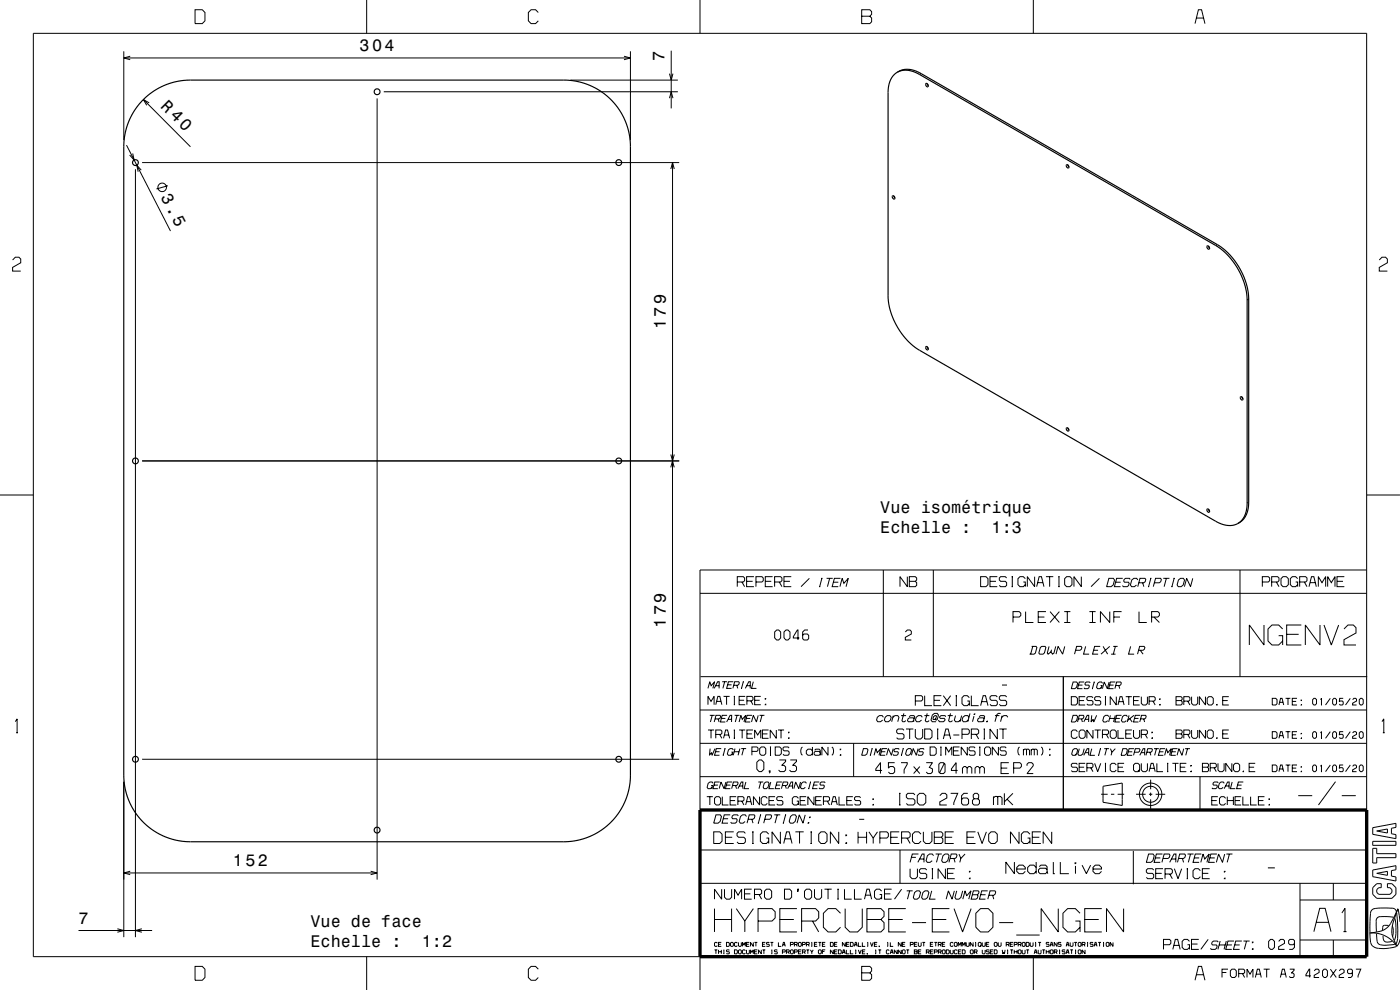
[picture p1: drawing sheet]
<svg xmlns="http://www.w3.org/2000/svg" width="420mm" height="297mm" viewBox="0 0 420 297" stroke-linecap="round" stroke-linejoin="round" font-family="sans-serif">
<defs><g id="words">
<g font-size="5.1">
<text x="48" y="32" transform="rotate(45 48 32)">R 40</text>
<text x="48.1" y="59" transform="rotate(63 48.1 59)">3.5</text>
</g>
<g font-size="5">
<text x="107.9" y="15.4">304</text>
<text x="199.4" y="18.2" transform="rotate(-90 199.4 18.2)">7</text>
<text x="199.8" y="98.8" transform="rotate(-90 199.8 98.8)">179</text>
<text x="264.1" y="153.9">Vue isométrique</text>
<text x="264.1" y="160">Echelle :</text>
<text x="297.5" y="160">1:3</text>
<text x="199.8" y="188.3" transform="rotate(-90 199.8 188.3)">179</text>
<text x="69.9" y="259.9">152</text>
<text x="23.6" y="277.2">7</text>
<text x="93.1" y="278.1">Vue de face</text>
<text x="93.1" y="284.2">Echelle :</text>
<text x="126.5" y="284.2">1:2</text>
</g>
</g></defs>
<g fill="none" stroke="#000" stroke-width=".3">
<path d="M10 10h400v277h-400zM37.1 15.4v26.6M37.1 17.4h152M39.1 16.9l-2 .5 2 .5M58.5 2.9h2.2l.8 .9v2.5l-.8 .8h-2.2zM110 0v10M161.5 3.8l-.8-.9h-1.4l-.8 .9v2.5l.8 .8h1.4l.8-.8M187.2 16.9l1.9 .5-1.9 .5M189.1 15.4v26.6M201.4 15.2v17.3M210 0v10M258.5 4.9h2.4l.6-.6v-.8l-.6-.6h-2.4v4.2h2.4l.6-.6v-1.1l-.6-.5"/>
<path d="M310 0v10M358.5 7.1l1-4.2h1l1 4.2M358.9 5.4h2.2M43 29.9l14.1 14.1M44.7 30.9l-1.7-1 1 1.7M113.1 29.5v234.4M115.1 27.5h88.3M171.1 24h32.3M200.8 29.5l.6-2 .5 2M200.8 22.1l.6 1.9 .5-1.9M276.3 22.1l-.4 .2M38 43.5l13.1 25.8"/>
<path d="M39.8 46l.4 2-1.3-1.5M40.6 50.8v230.4M42.4 51l-1.4-1.4 .5 1.9M42.6 48.8h161.2M50.4 55.7l-3.5 1M201.2 50.7l.6-1.9 .5 1.9M201.8 48.8v179M3.8 78l.8-.8h1.1l.5 .5v1.1l-2.4 1.4v1.1h2.4M365.2 73.4l-.5 .2M413.8 78l.8-.8h1.1l.5 .5v1.1l-2.4 1.4v1.1h2.4M374.6 89.7l-.5 .3M42.6 138.3h161.2"/>
<path d="M201.2 136.3l.6 2 .5-2M0 148.5h10M201.2 140.2l.6-1.9 .5 1.9M374.6 150.7l-.5 .2M410 148.5h10M210 178h200M221.2 174.6h1.8l.4-.4v-.8l-.4-.4h-1.8v3M222.6 174.6l.8 1.4M224 174.4h1.8M226.2 173h-2.2v3h2.2M226.8 174.6h1.8l.4-.4v-.8l-.4-.4h-1.8v3M229.6 174.4h1.8"/>
<path d="M231.8 173h-2.2v3h2.2M232.4 174.6h1.8l.4-.4v-.8l-.4-.4h-1.8v3M233.8 174.6l.8 1.4M235.2 174.4h1.8M237.4 173h-2.2v3h2.2M242.8 173.5l-2.5 2.5M245.7 176h.4M246.4 173.5h.3M246.6 173.5l-.7 2.5M248 173.5h1.8M248.9 173.5l-.7 2.5M250 174.7h1.5"/>
<path d="M252 176l.7-2.5 .5 1.5 1.3-1.5-.7 2.5M252.2 173.5h-1.9l-.6 2.5h1.8M265 171v32M272.2 173v3l-2.2-3v3M272.8 174.4h1.8l.4-.4v-.6l-.4-.4h-1.8v3h1.8l.4-.4v-.8l-.4-.4M280 171v32M294.2 173h1.6l.6 .6v1.8l-.6 .6h-1.6zM297 174.4h1.8M299.2 173h-2.2v3h2.2M302 173.4l-.4-.4h-1.4l-.4 .4v.6l.4 .4h1.4l.4 .4v.8l-.4 .4h-1.4l-.4-.4M303.5 176h.4M303.5 173h.4"/>
<path d="M303.7 173v3M307 174.6h.6v1.4M307.6 173.6l-.6-.6h-1l-.6 .6v1.8l.6 .6h1l.6-.6M310.4 173v3l-2.2-3v3M311 176l.7-3h.7l.8 3M311.3 174.8h1.6M313.8 173h2.2M314.9 173v3M317.5 176h.4M317.5 173h.4M317.7 173v3M320 173h1l.6 .6v1.8l-.6 .6h-1l-.6-.6v-1.8z"/>
<path d="M324.4 173v3l-2.2-3v3M329.8 173.5l-2.5 2.5M332.7 173.5h1.3l.4 .5-.4 1.5-.7 .5h-1.3zM334.7 174.7h1.5M336.8 173.5h-1.8l-.7 2.5h1.9M339.1 173.8l-.3-.3h-1.1l-.5 .3-.1 .5 .3 .4h1.1l.3 .3-.2 .7-.4 .3h-1.2l-.3-.3M341.4 174l-.4-.5h-.8l-.7 .5-.4 1.5 .4 .5h.8l.7-.5M341.6 174.8h1.5l.5-.3 .1-.7-.2-.3h-1.5l-.7 2.5M342.8 174.8l.4 1.2M344.4 176h.3M345.1 173.5h.3M345.2 173.5l-.6 2.5"/>
<path d="M346.3 174.8h1.5l.4-.3 .2-.7-.2-.3h-1.5l-.7 2.5M349 173.5h1.8M349.9 173.5l-.7 2.5M351.4 176h.3M352.1 173.5h.3M352.2 173.5l-.6 2.5M353.5 174l.7-.5h.8l.4 .5-.4 1.5-.7 .5h-.8l-.4-.5zM357.8 173.5l-.6 2.5-1.2-2.5-.7 2.5M372 171v32M378.7 174.6h1.8l.4-.4v-.8l-.4-.4h-1.8v3M381.5 174.6h1.8l.4-.4v-.8l-.4-.4h-1.8v3M382.9 174.6l.8 1.4"/>
<path d="M384.3 173.6l.6-.6h1l.6 .6v1.8l-.6 .6h-1l-.6-.6zM388.7 174.6h.6v1.4M389.3 173.6l-.6-.6h-1l-.6 .6v1.8l.6 .6h1l.6-.6M389.9 174.6h1.8l.4-.4v-.8l-.4-.4h-1.8v3M391.3 174.6l.8 1.4M392.7 176l.7-3h.8l.7 3M393 174.8h1.6M395.5 176v-3l1.1 1.8 1.1-1.8v3M398.3 176v-3l1.1 1.8 1.1-1.8v3M401.1 174.4h1.8M403.3 173h-2.2v3h2.2M410 171h-200v126"/>
<path d="M233 189h.6l.6 .6v1.8l-.6 .6h-.6l-.6-.6v-1.8zM235.8 189h.6l.6 .6v1.8l-.6 .6h-.6l-.6-.6v-1.8zM239.8 191.4h-1.8v-.4l1.2-2h.2v3M242.4 189h-1l-.6 .6v2l.4 .4h1l.4-.4v-1l-.4-.4h-1l-.4 .4M271.6 189.6l.6-.6h.8l.4 .4v.8l-1.8 1v.8h1.8M303.9 185.1h1.9l.4-.4v-.8l-.4-.4h-1.9v3.2M307.7 183.5v3.2h2.3M309.5 193.9h1.3l.3 .4-.5 1.6-.4 .4h-1.3M309.8 193.9l-.6 2.4M311.5 185.1h1.8M312.1 194.3l.4-.4h1l.3 .4-.5 1.6-.4 .4h-1l-.2-.4zM313.8 183.5h-2.3v3.2h2.3"/>
<path d="M314.7 193.9l-.5 2 .2 .4 .9-.7 .5 .7 .4-.4 .5-2M315 183.5l2.8 3.2M315.5 194.9l-.2 .7M317.8 183.5l-2.8 3.2M319.3 186.7h1.8M319.3 183.5h1.8M319.4 193.9l-.6 2.4-1.4-2.4-.6 2.4M320.2 183.5v3.2M322.7 195.1h1.3l.4-.3 .2-.5-.3-.4h-1.3l-.6 2.4M325.7 193.9l-.6 2.4h1.6M326.8 186.7h1.9M326.8 183.5h1.9"/>
<path d="M327.8 183.5v3.2M328.1 195.1h1.3M330.1 193.9h-1.7l-.6 2.4h1.6M330.9 193.9l1.4 2.4M332.9 193.9l-2.6 2.4M332.9 183.5v3.2l-2.8-3.2v3.2M333.3 196.3h1.4M334 193.9h1.3M334.1 185.1h1.9M334.6 193.9l-.6 2.4M336.5 183.5h-2.4v3.2M339.2 193.9l-.6 2.4h1.6"/>
<path d="M341.6 195.1h1.3l.4-.3 .2-.5-.3-.4h-1.3l-.6 2.4M341.7 183.5v3.2h2.3M342.1 195.1l.8 1.2M345.5 185.1h1.8l.5-.4v-.8l-.5-.4h-1.8v3.2M346.2 185.1l1.6 1.6M379.2 187.5v6l-4.4-6v6M383.6 190.7h1.2v2.8M384.8 188.7l-1.2-1.2h-2l-1.2 1.2v3.6l1.2 1.2h2l1.2-1.2M386 190.3h3.6M390.4 187.5h-4.4v6h4.4M396 187.5v6l-4.4-6v6M397.2 187.5l2.2 6 2.2-6"/>
<path d="M403.2 188.7l1.2-1.2h1.6l.8 .8v1.6l-3.6 2v1.6h3.6M4.6 216.5l.5-.8v4.1M4.9 219.8h.5M210 213h200M210.2 203h200M212.4 206.5l.5-2 .4 1.2 1.1-1.2-.5 2M212.4 211.4v-2.5l.9 1.5 .9-1.5v2.5M212.4 219h1.8M212.9 214.6h1.5M213.3 219v2.5M213.7 214.6l-.6 2M214.3 206.5l1-2h.5l-.1 2"/>
<path d="M214.5 215.7h1.2l.4-.3 .1-.5-.2-.3h-1.2l-.5 2M214.7 205.7h1M214.7 211.4l.7-2.5h.5l.7 2.5M215 210.4h1.3M215.4 215.7l.3 .9M216.4 215.5h1.2M216.7 204.5h1.4M217.1 208.9h1.8M217.4 204.5l-.5 2M218 208.9v2.5M218 216.6l1-2h.5v2M218.1 214.6h-1.4l-.6 2h1.5"/>
<path d="M218.3 205.5h1.2M218.4 215.8h1.1M220 204.5h-1.5l-.5 2h1.5M220.1 205.6h1.2l.4-.3 .1-.5-.2-.3h-1.2l-.5 2M220.1 219h.4M220.1 208.9h.4M220.1 211.4h.4M220.3 208.9v2.5M220.3 219v2.5M220.4 214.6h1.5M221 205.6l.3 .9M221.1 214.6l-.5 2"/>
<path d="M221.7 216.6l.6-2 .4 1.2 1-1.2-.5 2M221.7 219h1.9M221.7 210.1h1.5M222.3 206.5h.3M222.6 219v2.5M222.9 204.5h.2M223 204.5l-.5 2M223.6 208.9h-1.9v2.5h1.9M223.6 206.5l1-2h.5v2M223.9 215.5h1.2M224 205.7h1.1M224.1 210.2h1.5l.3-.3v-.6l-.3-.4h-1.5v2.5"/>
<path d="M225.2 210.2l.7 1.2M225.6 214.6h-1.5l-.5 2h1.5M225.9 219h-1.8v2.5h1.8M226 204.5l-.5 2h1.4M226.4 210.1h1.5M227.5 214.6l-.6 2-.9-2-.5 2M227.9 214.6h1.4M228.2 208.9h-1.8v2.5h1.8M228.6 214.6l-.5 2M229.6 211.3l.1 .1zM229.6 209.6l.1 .2zM230.6 219h-1.9v2.5h1.9"/>
<path d="M232.9 219v2.5l-1.8-2.5v2.5M233.4 219h1.8M234.3 219v2.5M236.6 219.7l.1 .1zM265 215.2l-.3-.5h-.9l-.6 .5-.2 .8 .3 .5h.9l.6-.5M265.5 215.2l.7-.5h.8l.4 .5-.3 .8-.6 .5h-.8l-.4-.5zM267.9 215.2l.6-.5h.8l.4 .5-.4 1.3M268 214.7l-.5 1.8M270.3 214.7h1.5M271.2 214l-.6 2.2 .2 .3h.5l.5-.3M271.2 219.1l-.4-.4h-1.4l-.4 .4v.6l.4 .4h1.4l.4 .4v.8l-.4 .4h-1.4l-.4-.4M271.8 218.7h2.2"/>
<path d="M272.7 215l.5-.3h1l.2 .3-.3 1.2M272.9 218.7v3M274.2 215.7l-.2-.4h-1.2l-.4 .4-.1 .5 .2 .3h1.2l.4-.3 .1 .3M274.6 210.3h1.8l.4-.4v-.8l-.4-.4h-1.8v3M274.6 218.7v2.4l.6 .6h1l.6-.6v-2.4M276.7 215.2l-.4-.5h-.8l-.6 .5-.3 .8 .4 .5h.8l.7-.5M277.3 214.7h1.5M277.4 208.7v3h2.2M277.4 218.7h1.6l.6 .6v1.8l-.6 .6h-1.6zM278.2 214l-.6 2.2 .2 .3h.5l.5-.3M280.2 210.1h1.8M280.8 215.5l-.5 .4-.4-.2 .2-.7 .7-.3-.1 1.2 .3 .1 .5-1.5-.3-.5h-.9l-.6 .5-.4 1.5 .4 .5h1.1"/>
<path d="M281.1 218.7h.4M281.3 218.7v3M282.4 208.7h-2.2v3h2.2M283 208.7l2.2 3M283.7 215l-.2-.3h-1.2l-.4 .3 .2 .5h1.2l.2 .4-.5 .6h-1.2l-.2-.5M284.3 214.7h1.5M285.2 214l-.6 2.2 .2 .3h.5l.5-.3M285.2 208.7l-2.2 3M286.7 214.7l-.4 1.3 .4 .5h.8l.6-.5M286.7 211.7h.4M286.7 208.7h.4M286.9 208.7v3"/>
<path d="M288.5 214.7l-.5 1.8M290.2 210.3h.6v1.4M290.7 215.2l-.4-.5h-.8l-.6 .5-.3 .8 .4 .5h.8l.7-.5M290.8 209.3l-.6-.6h-1l-.6 .6v1.8l.6 .6h1l.6-.6M291 214l-.7 2.5M291.4 208.7v3h2.2M292.2 214.8l-.4 1.7M292.3 214.2l.1 .2zM293.7 215l.5-.3h1l.2 .3-.3 1.2M294.2 211.7l.8-3h.6l.8 3M294.5 210.5h1.6M295.1 218.7h.4"/>
<path d="M295.2 215.7l-.2-.4h-1.2l-.4 .4-.1 .5 .2 .3h1.2l.4-.3 .1 .3M295.3 218.7v3M296 216.4l.2 .1zM298.5 214.7h1.3M299.2 209.1l-.4-.4h-1.4l-.4 .4v.6l.4 .4h1.4l.4 .4v.8l-.4 .4h-1.4l-.4-.4M299.2 218.7v3l-2.2-3v3M299.8 218.7h2.2M300.1 214.2l-.6-.2-.4 .4-.6 2.1M300.5 215.2l.7-.5h.8l.4 .5M300.6 205.5h1.5M300.7 214.7l-.5 1.8M300.9 218.7v3"/>
<path d="M302 209.1l-.4-.4h-1.4l-.4 .4v.6l.4 .4h1.4l.4 .4v.8l-.4 .4h-1.4l-.4-.4M319 203v40M321.4 209h1.3l.5 .5v1.5l-.5 .5h-1.3zM321.9 214.6h1.1l.3 .4-.3 1.2-.5 .4h-1.1zM321.9 204.6h1.1l.3 .4-.3 1.2-.5 .4h-1.1zM323.2 219.5l-.5-.5h-.8l-.5 .5v1.5l.5 .5h.8l.5-.5M323.5 215.7h1.2l.3-.3 .2-.5-.2-.3h-1.2l-.5 2M323.5 205.5h1.2M323.7 219.5l.5-.5h.9l.5 .5v1.5l-.5 .5h-.9l-.5-.5zM323.7 210.2h1.5M324.4 215.7l.3 .9M325.1 216.6l1.1-2h.4v2"/>
<path d="M325.3 204.6h-1.5l-.5 2h1.4M325.5 215.8h1.1M325.6 209h-1.9v2.5h1.9M327.1 204.9l-.2-.3h-1l-.3 .3-.1 .4 .2 .2h.9l.2 .3-.5 .8h-.9l-.2-.3M327.5 214.6l-.2 2 .6-.8 .2 .8 .9-2M327.6 206.6h.3M327.9 219v2.5l-1.8-2.5v2.5M327.9 209.3l-.3-.3h-1.2l-.3 .3v.5l.3 .4h1.2l.3 .3v.7l-.3 .3h-1.2l-.3-.3M328.1 204.6h.3M328.3 204.6l-.6 2M328.4 219h1.8M329.3 219v2.5"/>
<path d="M330.2 205.7h.4l-.3 .9M330.2 209.3l-.3-.3h-1.2l-.3 .3v.5l.3 .4h1.2l.3 .3v.7l-.3 .3h-1.2l-.3-.3M330.8 205l-.3-.4h-.7l-.5 .4-.3 1.2 .3 .4h.6l.5-.4M331.5 211.5h.3M331.5 209h.3M331.6 209v2.5M332.6 215l-.3-.4h-.6l-.5 .4-.4 1.2 .3 .4h.7l.5-.4M332.7 204.6l-.5 2-.9-2-.6 2M332.9 215.5h1.4M332.9 205.5h1.2M333.1 219.5l.5-.5h.8l.5 .5v1.5l-.5 .5h-.8l-.5-.5zM333.1 214.6l-.5 2"/>
<path d="M334.6 204.6h-1.5l-.5 2h1.5M334.6 214.6l-.5 2M334.7 205.7h1.2l.4-.3 .1-.5-.2-.3h-1.2l-.5 2M334.7 215.5h1.2M334.9 209v2.5l-1.8-2.5v2.5M335.4 219v2.5h1.8M335.4 211.5l.6-2.5h.6l.6 2.5M335.6 205.7l.3 .9M335.6 210.5h1.4M336.5 214.6h-1.5l-.5 2h1.4M337.7 209h1.9M338.2 215l-.3-.4h-.6l-.5 .4-.4 1.2 .3 .4h.7l.5-.4"/>
<path d="M338.6 209v2.5M338.7 214.6l-.5 2M338.9 215.6l.8 1M339.6 219h-1.9v2.5h1.9M340.1 219v2l.5 .5h.8l.5-.5v-2M340.1 210.2h1.5M340.2 214.6l-1.9 1.5M340.3 215.5h1.2M341.9 209h-1.8v2.5h1.8M342.1 214.6h-1.5l-.5 2h1.4M342.2 215.7h1.2l.5-.8-.2-.3h-1.2l-.6 2M342.4 209v2l.5 .5h.8l.5-.5v-2"/>
<path d="M343.1 215.7l.3 .9M344.7 210.3h1.5l.4-.3v-.7l-.4-.3h-1.5v2.5M345.6 219.7l.1 .1zM345.9 210.3l.7 1.2M347.9 211.3l.2 .2zM347.9 209.7l.2 .1zM352.8 210.2h1.5l.3-.4v-.5l-.3-.3h-1.5v2.5h1.5l.3-.3v-.7l-.3-.3M355.1 210.3h1.5l.4-.3v-.7l-.4-.3h-1.5v2.5M356.3 210.3l.7 1.2M357.5 209v2l.5 .5h.8l.5-.5v-2M357.5 219v2l.5 .5h.8l.5-.5v-2M361.6 209v2.5l-1.8-2.5v2.5"/>
<path d="M361.6 219v2.5l-1.8-2.5v2.5M362.6 209h.9l.5 .5v1.5l-.5 .5h-.9l-.5-.5v-1.5zM362.6 219h.9l.5 .5v1.5l-.5 .5h-.9l-.5-.5v-1.5zM365 211.3l.1 .2zM366.8 210.2h1.5M368.6 209h-1.8v2.5h1.8M368.6 219h-1.8v2.5h1.8M381.7 219.5h1l.4 .4v1.2l-.4 .4h-1zM381.7 209.5h1l.4 .4v1.2l-.4 .4h-1zM383.7 211.5l.5-2h.4l.5 2M383.9 210.7h1M385.7 219.5h1.4"/>
<path d="M385.7 209.5h1.4M386.4 209.5v2M386.4 219.5v2M387.7 210.4h1.2M389.1 219.5h-1.4v2h1.4M389.1 209.5h-1.4v2h1.4M390.3 211.4l.2 .1zM390.3 210l.2 .2zM394.2 219.5h.4l.4 .4v1.2l-.4 .4h-.4l-.4-.4v-1.2zM394.2 209.5h.4l.4 .4v1.2l-.4 .4h-.4l-.4-.4v-1.2zM396.2 219.9l.2-.4v2M396.2 209.9l.2-.4v2"/>
<path d="M396.3 211.5h.3M399.1 219.5l-1.4 2M399.1 209.5l-1.4 2M400.2 219.5h.4l.4 .4v1.2l-.4 .4h-.4l-.4-.4v-1.2zM400.2 209.5h.4l.4 .4v1.2l-.4 .4h-.4l-.4-.4v-1.2zM403 219.5h-1.1l-.1 1 .9-.2 .3 .3v.6l-.3 .3h-.6l-.3-.3M403 209.5h-1.1l-.1 1 .9-.2 .3 .3v.6l-.3 .3h-.6l-.3-.3M405.1 219.5l-1.4 2M405.1 209.5l-1.4 2M405.8 219.9l.4-.4h.5l.3 .3v.5l-1.2 .7v.5h1.2M405.8 209.9l.4-.4h.5l.3 .3v.5l-1.2 .7v.5h1.2M408.2 219.5h.4l.4 .4v1.2l-.4 .4h-.4l-.4-.4v-1.2z"/>
<path d="M408.2 209.5h.4l.4 .4v1.2l-.4 .4h-.4l-.4-.4v-1.2zM414.6 216.5l.5-.8v4.1M414.9 219.8h.5M37.1 234.5v46.7M42.6 227.8h161.2M201.2 225.8l.6 2 .5-2M210 233h200M210 223h200M212 239h1.9M212.9 239v2.5M213 224.6l-.2 2 .6-.8 .2 .8 .9-2M213.3 235.7h.4l-.2 .9"/>
<path d="M213.9 235l-.3-.4h-.6l-.5 .4-.4 1.2 .3 .4h.7l.5-.4M214.2 235.5h1.2M214.7 225.5h1.2M214.7 220.3h1.5l.4-.3v-.7l-.4-.3h-1.5v2.5M214.9 239h.8l.5 .5v1.5l-.5 .5h-.8l-.5-.5v-1.5zM215.9 220.3l.7 1.2M215.9 234.6h-1.5l-.5 2h1.5M216.4 224.6h-1.5l-.5 2h1.4M216.7 239v2.5h1.8M216.8 226.6h.3M217.1 221.5l.6-2.5h.6l.6 2.5M217.3 220.5h1.3"/>
<path d="M217.4 224.6h.2M217.5 224.6l-.5 2M217.8 234.6l-.6 2-.9-2-.5 2M217.9 235.5h1.2M219.4 225.7h.4l-.2 .9M219.6 234.6h-1.4l-.6 2h1.5M219.7 235.7h1.2l.4-.3 .1-.5-.2-.3h-1.2l-.5 2M220 225l-.3-.4h-.7l-.5 .4-.3 1.2 .3 .4h.7l.5-.4M220.1 221.5h.4M220.3 225.5h1.4M220.5 224.6l-.5 2M220.7 235.7l.3 .9"/>
<path d="M220.9 239h-1.9v2.5h1.9M221.4 236.6l1-2h.5l-.1 2M221.8 235.8h1M222 224.6l-.6 2M222.4 224.6h1.4M223.1 224.6l-.5 2M223.8 234.6l-.6 2h1.5M224.1 220.2h1.5M225.6 225.4h1.5l.3-.3v-.7l-.3-.3h-1.5v2.5M226.4 221.5v-2.5l.9 1.5 .9-1.5v2.5M227.5 234.6h1.5M227.7 228h.7l.8 .7v2.1l-.8 .7h-.7l-.6-.7v-2.1z"/>
<path d="M227.9 239v2.5l-1.9-2.5v2.5M228.2 234.6l-.5 2M228.4 224.1h.8l.5 .5v1.5l-.5 .5h-.8l-.5-.5v-1.5zM228.7 220.2h1.5M229.3 235l.5-.4h.6l.3 .4-.3 1.2-.5 .4h-.7l-.3-.4zM230.2 239.5l-.5-.5h-.8l-.5 .5v1.5l.5 .5h.8l.5-.5M231 226.6h.3M231 224.1h.3M231 231.5h-.2v-.3h.2l-.2 .8M231.2 224.1v2.5M231.2 234.6l-.5 2h1.5M232.5 239h-1.8v2.5h1.8"/>
<path d="M232.6 224.1h1.3l.5 .5v1.5l-.5 .5h-1.3zM232.8 235.5h1.2M233.8 228h1.9v.5l-1.2 1.1h.7l.5 .5v.9l-.5 .5h-1.1l-.5-.5M234.6 234.6h-1.5l-.5 2h1.4M234.7 235.7h1.2l.3-.3 .2-.5-.2-.3h-1.2l-.6 2M234.9 239.3l-.4-.3h-1.1l-.4 .3v.5l.4 .4h1.1l.4 .3v.7l-.4 .3h-1.1l-.4-.3M235.6 235.7l.3 .9M236.3 236.6l1-2h.5v2M236.6 221.3l.1 .2zM236.7 235.8h1.1M236.7 224.4l-.3-.3h-1.2l-.3 .3v.5l.3 .3h1.2l.3 .4v.7l-.3 .3h-1.2l-.3-.3M237.1 228h1.9v.5l-1.2 1.1h.7l.5 .5v.9l-.5 .5h-1.2l-.4-.5"/>
<path d="M239.5 239.5l-.5-.5h-.8l-.5 .5v1.5l.5 .5h.8l.5-.5M240.2 234.6l-.6 2-.9-2-.5 2M240.7 224.1a1.77 1.77 0 0 0 0 2.5M241.9 239h-1.9v2.5h1.9M241.9 235l-.3-.4h-.6l-.5 .4-.4 1.2 .3 .4h.7l.5-.4M242.5 236.6h.3M243 234.6h.3M243.2 234.6l-.6 2M243.7 225.2l-.5-.4h-.8l-.5 .4v.9l.5 .5h.8l.5-.5M243.7 224.1v2.5M244 235.5h1.2M244.2 239v2.5l-1.8-2.5v2.5"/>
<path d="M244.4 225.1l.3-.3h1l.4 .3v1.2M245.8 234.6h-1.5l-.5 2h1.4M246.1 225.7l-.4-.3h-1.1l-.4 .3v.6l.4 .3h1.1l.4-.3 .1 .3M246.5 239h-1.8v2.5h1.8M247.6 234.9l-.2-.3h-1l-.3 .3-.1 .4 .2 .2h.9l.2 .3-.1 .5-.4 .3h-.9l-.2-.3M248.4 224.1v2.5l-1.8-2.5v2.5M249.6 224.1a1.76 1.76 0 0 1 0 2.5M251.7 239v2.5h1.8M252.1 226.4l.1 .2zM252.1 224.8l.1 .1zM255.9 239h-1.9v2.5h1.9M256.1 223v10"/>
<path d="M258.2 239.3l-.3-.3h-1.2l-.3 .3v.5l.3 .4h1.2l.3 .3v.7l-.3 .3h-1.2l-.3-.3M259 224.6h1.1l.3 .4-.3 1.2-.5 .4h-1.1zM261 226.6h.2M261.5 224.6h.3M261.6 224.6l-.5 2M261.9 239.7l.1 .1zM262.2 226.6l.6-2 .4 1.2 1-1.2-.5 2M264.4 225.5h1.2M264.6 231.1h-1.9v-.4l1.4-1.9v3.3M266.1 224.6h-1.5l-.5 2h1.5M268 224.6l-.6 2-.9-2-.5 2M268.4 228.8h-1.9v1.6l.5-.4h.9l.5 .4v1.2l-.5 .5h-.9l-.5-.5"/>
<path d="M269.7 238h.5M269.8 224.8l-.2-.2h-1l-.4 .6 .2 .3h.9l.2 .3-.1 .5-.4 .3h-.9l-.2-.3M269.9 238v3.5M270.3 226.6h.3M270.3 228.8h1.9v.5l-1 1.6v1.2M270.8 224.6h.3M271 224.6l-.6 2M272 225l.5-.4h.7l.3 .4-.4 1.2-.5 .4h-.6l-.3-.4zM274.1 230l1.9 2.1M274.5 238.5l-.5-.5h-1.6l-.5 .5v.7l.5 .4h1.6l.5 .5v.9l-.5 .5h-1.6l-.5-.5M275.2 238.7l.7-.7h1.1l.7 .7v2.1l-.7 .7h-1.1l-.7-.7zM275.4 224.6l-.5 2-.9-2-.6 2"/>
<path d="M276 230l-1.9 2.1M277.2 224.8l-.2-.2h-.9l-.4 .6 .2 .3h.9l.2 .3-.2 .5-.3 .3h-.9l-.2-.3M277.9 228.8h1.8l-.9 1.4 .9 .5v.9l-.4 .5h-1l-.4-.5M279 224.1h1.4l.5 .5v1.5l-.5 .5h-1.4zM281.1 221.7h.4M281.6 229.3l.5-.5h.9l.5 .5v2.3l-.5 .5h-.9l-.5-.5zM281.9 238.7l.7-.7h1l.4 .5v.9l-2.1 1.2v.9h2.1M282.1 226.6h.4M282.1 224.1h.4M282.3 224.1v2.5M283 221.7l.7-3h.7l.8 3M283.3 229l-1.4 2.8"/>
<path d="M283.3 220.5h1.6M283.7 226.6v-2.5l.9 1.5 .9-1.5v2.5M285.2 238h2.1l-1.2 2.8v.7M286 220.5h1.8M286 225.2h1.5M287.3 231.1h-1.9v-.4l1.4-1.9v3.3M287.9 224.1h-1.9v2.5h1.9M288.6 220.3h1.8l.4-.4v-.8l-.4-.4h-1.8v3M288.7 232.1v-1.7l.5-.4h.5l.4 .4v1.7M290.1 230.4l.5-.4h.5l.4 .4v1.7M290.2 224.1v2.5l-1.8-2.5v2.5M290.3 238h-1.1l-.7 .7v2.3l.4 .5h1.2l.5-.5v-1.1l-.5-.5h-1.2l-.4 .5"/>
<path d="M291.4 220.3h1.8l.4-.4v-.8l-.4-.4h-1.8v3M292.2 239.6h1.2l.2-1.1-.5-.5h-.7l-.4 .5 .2 1.1-.5 .5v.9l.5 .5h1.2l.4-.5v-.9l-.4-.5M292.5 232.1v-1.7l.5-.4h.5l.4 .4v1.7M292.5 224.4l-.3-.3h-1.2l-.3 .3v.5l.3 .3h1.2l.3 .4v.7l-.3 .3h-1.2l-.3-.3M292.8 220.3l.8 1.4M293.8 226.6h.3M293.8 224.1h.3M293.9 230.4l.5-.4h.5l.4 .4v1.7M293.9 224.1v2.5M295.1 221.7h.4M295.4 224.6l.5-.5h.8l.5 .5v1.5l-.5 .5h-.8l-.5-.5zM298 238.9v2.6"/>
<path d="M299.3 239.2l-.2-.3h-.6l-.5 .5M299.5 224.1v2.5l-1.8-2.5v2.5M300.3 230.4h1.9M301.3 238v3.5M301.9 224.4l-.4-.3h-1.1l-.4 .3v.5l.4 .3h1.1l.4 .4v.7l-.4 .3h-1.1l-.4-.3M302.1 239.8l1.8 1.7M302.6 228.8h-2.3v3.3h2.3M303.9 238l-2.6 2.6M304.1 230.4h1.9l.4-.4v-.7l-.4-.5h-1.9v3.3M305.9 224.1a1.77 1.77 0 0 0 0 2.5M307 224.8v1.8M308 224.9l-.6-.1-.4 .3"/>
<path d="M308 226.6v-1.7l.1-.1h.4l.4 .3v1.5M308.1 229.7v-.4l.5-.5h.9l.5 .5v.4l-1.9 2.4h1.9M309.4 224.8v1.8M310.3 224.9l-.6-.1-.3 .3M310.3 226.6v-1.7l.2-.1h.4l.3 .3v1.5M312.4 224.1a1.76 1.76 0 0 1 0 2.5M314.9 226.4l.1 .2zM314.9 224.8l.1 .1zM321.8 225l.5-.4h.7l.3 .4-.3 1.2-.5 .4h-.7l-.3-.4zM322.6 226.2l.3 .4M323.2 229.3l-.3-.3h-1.2l-.3 .3v.5l.3 .4h1.2l.3 .3v.7l-.3 .3h-1.2l-.3-.3M323.7 230.2h1.5"/>
<path d="M323.8 224.6l-.4 1.6 .3 .4h.6l.5-.4 .5-1.6M325.1 226.6l1.1-2h.4v2M325.5 225.8h1.1M325.6 229h-1.9v2.5h1.9M326.1 230.3h1.5l.3-.3v-.7l-.3-.3h-1.5v2.5M327.2 230.3l.7 1.2M327.5 224.6l-.5 2h1.5M328.4 229l.9 2.5 .9-2.5M329.5 226.6h.2M330 224.6h.3M330.1 224.6l-.5 2M330.3 238.3h2"/>
<path d="M330.7 220.3h1.5l.4-.3v-.7l-.4-.3h-1.5v2.5M330.9 235.9l5.8-1v6.7l-5.8-.9zM331.3 224.6h1.4M331.5 231.5h.3M331.5 229h.3M331.6 229v2.5M331.9 220.3l.7 1.2M332 224.6l-.5 2M333.1 224.6l.5 1.1M333.3 238.3h1M334.6 224.6l-1 1.1-.3 .9M334.9 229.5l-.5-.5h-.8l-.5 .5v1.5l.5 .5h.8l.5-.5"/>
<path d="M335.3 238.3h2M335.4 230.2h1.5M336.9 224.6h1l.3 .4-.3 1.2-.5 .4h-1.1zM337.2 229h-1.8v2.5h1.8M337.7 220.2h1.5M338.5 225.5h1.2M340.2 224.6h-1.5l-.5 2h1.5M340.3 225.7h1.2l.5-.8-.2-.3h-1.2l-.5 2M340.6 229h.8l.5 .5v1.5l-.5 .5h-.8l-.5-.5v-1.5zM340.8 238.3h2.9M341.4 231l.5 .5M341.9 226.6l1.1-2h.4v2"/>
<path d="M342.3 225.8h1.1M342.4 229v2l.5 .5h.8l.5-.5v-2M342.4 220.3h1.5l.3-.3v-.7l-.3-.3h-1.5v2.5M343.6 220.3l.6 1.2M344 225.7h1.2l.4-.3 .1-.5-.2-.3h-1.2l-.5 2M344.7 238.3h1M344.7 231.5l.7-2.5h.5l.7 2.5M345 225.7l.3 .9M345 230.5h1.3M345.2 233.9v2.9M345.2 237.8v1M345.2 239.8v2.9"/>
<path d="M345.6 221.3l.1 .2zM346.2 224.6h1.5M346.7 238.3h2.9M346.9 224.6l-.5 2M347.1 229v2.5h1.8M347.8 225.5h1.2M349.4 226.6l.5-2 .4 1.2 1.1-1.2-.5 2M349.5 224.6h-1.4l-.6 2h1.5M350.1 231.5h.4M350.1 229h.4M350.3 229v2.5M351.5 225.5h1.2"/>
<path d="M351.7 229h1.9M352.6 229v2.5M352.8 220.2h1.5l.3-.4v-.5l-.3-.3h-1.5v2.5h1.5l.3-.3v-.7l-.3-.3M353.3 224.6h-1.5l-.5 2h1.4M354.1 230.2h1.5M355.1 224.6l-.5 2-.9-2-.6 2M355.1 220.3h1.5l.4-.3v-.7l-.4-.3h-1.5v2.5M355.5 224.6h1.5M355.9 229h-1.8v2.5h1.8M356.3 224.6l-.6 2M356.3 220.3l.7 1.2M357.2 231.3l.2 .2z"/>
<path d="M357.2 229.7l.2 .1zM360 233v10M360.7 230.2h1.5l.4-.4v-.5l-.4-.3h-1.5v2.5h1.5l.4-.3v-.7l-.4-.3M363.1 230.3h1.5l.3-.3v-.7l-.3-.3h-1.5v2.5M364.2 230.3l.7 1.2M365 221.3l.1 .2zM365.4 239h-1.9v2.5h1.9M365.4 229v2l.5 .5h.8l.5-.5v-2M365.4 234.9l-.1-.3h-1l-.3 .3-.1 .4 .2 .2h.9l.2 .3-.1 .5-.4 .3h-.9l-.2-.3M366.8 220.2h1.5M367.3 236.6l1-2h.5l-.1 2M367.3 235l-.3-.4h-.7l-.5 .4-.3 1.2 .3 .4h.7l.5-.4"/>
<path d="M367.7 235.8h1M367.7 239.5l-.5-.5h-.8l-.5 .5v1.5l.5 .5h.8l.5-.5M368.2 239v2.5M369.6 229v2.5l-1.9-2.5v2.5M369.7 234.6l-.6 2h1.5M370 239v2.5M370.6 229h.8l.5 .5v1.5l-.5 .5h-.8l-.5-.5v-1.5zM371.3 235.5h1.2M372.4 239h-1.9v2.5h1.9M372.9 239v2.5h1.8M372.9 231.3l.2 .2zM373 234.6h-1.5l-.5 2h1.5"/>
<path d="M374.7 230.2h1.5M375.2 239v2.5h1.8M376.6 229h-1.9v2.5h1.9M379.4 239h-1.9v2.5h1.9M380.7 239.7l.2 .1zM381.7 229.5h1l.4 .4v1.2l-.4 .4h-1zM383.7 231.5l.5-2h.4l.5 2M383.7 221.5l.5-2h.4l.5 2M383.9 230.7h1M383.9 220.7h1M385.7 229.5h1.4M386.4 229.5v2"/>
<path d="M387.7 230.4h1.2M387.7 220.4h1.2M389.1 229.5h-1.4v2h1.4M389.5 238.7h4.2M390.3 231.4l.2 .1zM390.3 230l.2 .2zM390.3 221.4l.2 .1zM390.3 220l.2 .2zM394.2 229.5h.4l.4 .4v1.2l-.4 .4h-.4l-.4-.4v-1.2zM396.2 229.9l.2-.4v2M396.3 231.5h.3M396.3 221.5h.3"/>
<path d="M399.1 229.5l-1.4 2M400.2 229.5h.4l.4 .4v1.2l-.4 .4h-.4l-.4-.4v-1.2zM400.7 234.5l-5.2 7M402.5 238.7h4.2M403 229.5h-1.1l-.1 1 .9-.2 .3 .3v.6l-.3 .3h-.6l-.3-.3M405.1 229.5l-1.4 2M405.8 229.9l.4-.4h.5l.3 .3v.5l-1.2 .7v.5h1.2M408.2 229.5h.4l.4 .4v1.2l-.4 .4h-.4l-.4-.4v-1.2zM210 255h200M214.1 249.6h1.8l.7 .6v2.1l-.7 .8h-1.8zM214.8 244.5h1.3l.3 .5-.4 1.5-.6 .5h-1.3zM217 245.6h1.4"/>
<path d="M217.6 251.2h2.1M219 240.2h1.5M219.1 244.5h-1.8l-.7 2.5h1.8M220.1 249.6h-2.5v3.5h2.5M221.4 240.3h1.5l.3-.3v-.7l-.3-.3h-1.5v2.5M221.5 244.8l-.3-.3h-1.1l-.4 .3-.1 .5 .2 .3h1.1l.3 .3-.2 .7-.4 .4h-1.2l-.2-.4M222.5 240.3l.7 1.2M223.6 250l-.4-.4h-1.6l-.5 .4v.7l.5 .5h1.6l.4 .5v.9l-.4 .5h-1.6l-.5-.5M223.7 241.5l.6-2.5h.6l.6 2.5M223.9 245l-.3-.5h-.8l-.6 .5-.5 1.5 .4 .5h.8l.6-.5M223.9 240.5h1.4M224.4 245.8h1.5l.4-.4 .2-.6-.3-.3h-1.4l-.7 2.5"/>
<path d="M225.6 245.8l.3 1.2M225.6 253.1h.5M225.6 249.6h.5M225.9 249.6v3.5M227.3 247h.4M228 244.5h.3M228.2 244.5l-.7 2.5M229.4 245.8h1.5l.4-.4 .2-.6-.3-.3h-1.4l-.7 2.5M229.9 251.4h.7v1.7M230.6 250.2l-.7-.6h-1.1l-.7 .6v2.1l.7 .8h1.1l.7-.8M230.7 240.2h1.5M232.3 244.5h1.8"/>
<path d="M233.2 244.5l-.7 2.5M234.1 249.6v3.5l-2.5-3.5v3.5M234.8 247h.4M235.1 253.1l.9-3.5h.8l.8 3.5M235.5 251.7h1.8M235.5 244.5h.3M235.7 244.5l-.7 2.5M237.2 245l.6-.5h.8l.3 .5-.4 1.5-.6 .5h-.8l-.4-.5zM238.6 249.6h2.5M239 240.3h.5v1.2M239.9 249.6v3.5M240 240.2h1.5"/>
<path d="M241.6 244.5l-.7 2.5-1.1-2.5-.7 2.5M242.5 246.8l.1 .2zM242.9 245.1l.1 .2zM243.1 253.1h.5M243.1 249.6h.5M243.4 249.6v3.5M244.7 240.2h1.5M246.3 249.6h1.1l.7 .6v2.1l-.7 .8h-1.1l-.7-.8v-2.1zM247 240.3h1.5l.4-.3v-.7l-.4-.3h-1.5v2.5M248.2 240.3l.7 1.2M249.4 241.5l.6-2.5h.6l.6 2.5M249.6 240.5h1.3"/>
<path d="M251.6 249.6v3.5l-2.5-3.5v3.5M253.7 252.8h.3v.3h-.3zM253.7 250.5h.3v.2h-.3zM254 240.2h1.5M257.4 249.6v3.5M257.4 251.2h2.6M257.8 245.8h1.5M260 249.6v3.5M260.7 249.6l1.3 1.8M261.9 241.3l.1 .2zM263.2 249.6l-1.2 1.8v1.7M263.9 251.4h2.1l.5-.5v-.9l-.5-.4h-2.1v3.5"/>
<path d="M267.2 251.2h2.1M269.7 241.5h.5M269.8 249.6h-2.6v3.5h2.6M270 255v10M270.5 251.4h2.1l.4-.5v-.9l-.4-.4h-2.1v3.5M272.1 251.4l.9 1.7M273.4 257.2h1.4M275.4 258.7l1.3-2.5h.5v2.5M275.5 256.2h-1.8l-.7 2.5M275.9 257.7h1.3M276.3 250.2l-.7-.6h-1.2l-.7 .6v2.1l.7 .8h1.2l.7-.8M277 249.6v2.7l.7 .8h1.2l.7-.8v-2.7"/>
<path d="M280.1 256.7l-.4-.5h-.8l-.7 .5-.4 1.5 .4 .5h.8l.7-.5M280.3 251.2h2.1l.4-.5v-.7l-.4-.4h-2.1v3.5h2.1l.4-.5v-.9l-.4-.5M280.7 256.2h1.8M281.6 256.2l-.7 2.5M282.9 256.7l.6-.5h.9l.3 .5-.4 1.5-.6 .5h-.8l-.4-.5zM283.5 251.2h2.1M285 257.5h1.5l.4-.3 .2-.7-.2-.3h-1.5l-.7 2.5M286.1 249.6h-2.6v3.5h2.6M286.2 257.5l.3 1.2M287.7 256.2l.6 1.3M289.5 256.2l-1.2 1.3-.4 1.2M290.1 251.2h2.1"/>
<path d="M292.6 249.6h-2.5v3.5h2.5M293.3 249.6l1.3 3.5 1.3-3.5M296.6 250.2l.7-.6h1.2l.7 .6v2.1l-.7 .8h-1.2l-.7-.8zM299.3 241.5v-2.3l.3-.3h.5l.5 .5v2.1M304.3 258.6v3.5l-2.5-3.5v3.5M305.7 249.6v3.5l-2.6-3.5v3.5M308.3 251.4h.7v1.7M309 250.2l-.7-.6h-1.2l-.7 .6v2.1l.7 .8h1.2l.7-.8M309.7 251.2h2.1M310.9 258.6v3.5M312.2 249.6h-2.5v3.5h2.5M315.5 249.6v3.5l-2.6-3.5v3.5"/>
<path d="M316 258.6v3.5h.5M318.1 258.6v3.5h2.6M322.5 258.8h.3v.3h-.3zM322.6 259.8v2.3M324.6 259.5l1.3 2.6 1.3-2.6M340 255.3v10M344.6 256.2h1.3l.4 .5-.4 1.5-.7 .5h-1.3zM346.6 257.4h1.5M348.7 256.2h-1.8l-.7 2.5h1.9M348.9 257.5h1.5l.4-.3 .2-.7-.3-.3h-1.5l-.6 2.5M350.9 258.7l1.3-2.5h.6l-.1 2.5M351.4 257.7h1.4"/>
<path d="M353.6 257.5h1.5l.4-.3 .2-.7-.3-.3h-1.5l-.7 2.5M354.7 257.5l.4 1.2M356.2 256.2h1.9M357.2 256.2l-.7 2.5M358.3 257.4h1.5M360.2 258.7l.7-2.5 .5 1.5 1.3-1.5-.6 2.5M360.4 256.2h-1.8l-.7 2.5h1.8M362.9 257.4h1.5M363.5 240.2h1.5M365.1 256.2h-1.9l-.6 2.5h1.8M367.4 256.2l-.7 2.5-1.1-2.5-.7 2.5M367.9 256.2h1.8"/>
<path d="M368.2 240.2h1.8M368.8 256.2l-.6 2.5M370.5 240.2h1.5M377.5 240.2h1.5M380.7 241.3l.2 .2zM411.8 254.5h1.2v1.6h5.8v1.2h-5.8v1.6h-1.2zM411.8 252.4h7v1.2h-7zM411.8 248.3l7-1.3v1.2l-1.4 .3v1.6l1.4 .3v1.2l-7-1.3zM413 249.3l3.2-.6v1.2zM23.6 279.2h22M35.2 278.6l1.9 .6-1.9 .5M37.1 261.9h76"/>
<path d="M39.1 261.4l-2 .5 2 .5M42.6 278.6l-2 .6 2 .5M111.2 261.4l1.9 .5-1.9 .5M210 265h200M214.3 272.6v7M214.3 275.9h5.2M216.5 266.8v3l-2.2-3v3M217.3 266.8v2.4l.6 .6h1l.6-.6v-2.4M219.5 272.6v7M220.3 269.8v-3l1.1 1.8 1.1-1.8v3M220.9 272.6l2.5 3.7M223.3 268.2h1.8"/>
<path d="M225.5 266.8h-2.2v3h2.2M226 272.6l-2.6 3.7v3.3M226.3 268.4h1.8l.4-.4v-.8l-.4-.4h-1.8v3M227.4 276.3h4.2l.9-.9v-1.9l-.9-.9h-4.2v7M227.7 268.4l.8 1.4M229.9 266.8h1l.6 .6v1.8l-.6 .6h-1l-.6-.6v-1.8zM233.9 275.9h4.2M235.3 266.8h1.6l.6 .6v1.8l-.6 .6h-1.6zM239.1 272.6h-5.2v7h5.2M239.3 266.8h.2l-.2 .8zM240.5 276.3h4.2l.9-.9v-1.9l-.9-.9h-4.2v7M241.9 266.8h1l.6 .6v1.8l-.6 .6h-1l-.6-.6v-1.8z"/>
<path d="M243.7 276.3l1.9 3.3M244.3 266.8v2.4l.6 .6h1l.6-.6v-2.4M247.3 266.8h2.2M248.4 266.8v3M251.2 266.8h.4M251.2 269.8h.4M251.4 266.8v3M252.1 274l-1.4-1.4h-2.3l-1.4 1.4v4.2l1.4 1.4h2.3l1.4-1.4M253.3 266.8v3h2.2M253.5 272.6v5.6l1.4 1.4h2.4l1.4-1.4v-5.6M256.3 266.8v3h2.2M259.3 269.8l.8-3h.7l.7 3"/>
<path d="M259.6 268.6h1.6M260.1 275.9h4.2l.9-1v-1.4l-.9-.9h-4.2v7h4.2l.9-1v-1.8l-.9-.9M263.9 268.4h.6v1.4M264.5 267.4l-.6-.6h-1l-.6 .6v1.8l.6 .6h1l.6-.6M265.3 268.2h1.8M266.6 275.9h4.2M267.5 266.8h-2.2v3h2.2M270.5 266.8l-2.2 3M271.7 272.6h-5.1v7h5.1M272 267.3h1.8M272.9 267.3l-.7 2.5M273 260.6v2.4l.6 .6h1l.6-.6v-2.4"/>
<path d="M273.6 276.8h4.2M274.4 267.8l.6-.5h.8l.4 .5-.4 1.5-.7 .5h-.8l-.3-.5zM276.9 267.8l.6-.5h.8l.4 .5-.4 1.5-.7 .5h-.8l-.3-.5zM278 261l-.4-.4h-1.4l-.4 .4v.6l.4 .4h1.4l.4 .4v.8l-.4 .4h-1.4l-.4-.4M279.5 267.3l-.7 2.5h1.8M279.5 263.6h.4M279.5 260.6h.4M279.7 275.9h4.2M279.7 260.6v3M283.6 260.6v3l-2.2-3v3M284.2 262h1.8M284.8 272.6h-5.1v7h5.1"/>
<path d="M286.2 272.6l2.6 7 2.5-7M286.3 267.3l-.7 2.5-1.1-2.5-.7 2.5M286.4 260.6h-2.2v3h2.2M287 267.3l-.5 2 .3 .5h.8l.7-.5 .5-2M288.8 269.8l.7-2.5 .5 1.5 1.3-1.5-.7 2.5M290.8 263.4l.2 .2zM290.8 261.4l.2 .2zM291.7 268.4h1.5l.4-.3 .1-.5-.2-.3h-1.5l-.7 2.5h1.5l.4-.4 .2-.6-.2-.4M292.7 274l1.4-1.4h2.4l1.4 1.4v4.2l-1.4 1.4h-2.4l-1.4-1.4zM294.2 268.4h1.5M296.3 267.3h-1.8l-.7 2.5h1.8M296.7 268.6h1.4l.4-.3 .2-.7-.2-.3h-1.5l-.7 2.5"/>
<path d="M297.8 268.6l.3 1.2M299.7 276.8h4.2M305 260.7h2.6v-.5l-.7-.7h-1.2l-.7 .7v1.2l.7 .7h1.2l.7-.7M310.9 260.2l-.7-.7h-1.2l-.7 .7v1.2l.7 .7h1.2l.7-.7M311.8 260l.5-.5h1.4l.4 .5v1.6M314.1 260.9l-.4-.4h-1.7l-.4 .4v.7l.4 .5h1.7l.4-.5 .3 .5M317.5 272.6v7l-5.2-7v7M322.6 276.3h1.4v3.3M324 274l-1.4-1.4h-2.3l-1.4 1.4v4.2l1.4 1.4h2.3l1.4-1.4M325.4 275.9h4.2M327.9 260.7h2.6v-.5l-.7-.7h-1.2l-.7 .7v1.2l.7 .7h1.2l.7-.7M330.5 272.6h-5.1v7h5.1"/>
<path d="M337.1 272.6v7l-5.2-7v7M346.1 261l-.4-.4h-1.4l-.4 .4v.6l.4 .4h1.4l.4 .4v.8l-.4 .4h-1.4l-.4-.4M346.7 262h1.8M348.9 260.6h-2.2v3h2.2M349.5 262.2h1.8l.4-.4v-.8l-.4-.4h-1.8v3M350.9 262.2l.8 1.4M352.3 260.6l1.1 3 1.1-3M356 263.6h.4M356 260.6h.4M356.2 260.6v3M360.1 261.2l-.6-.6h-1l-.6 .6v1.8l.6 .6h1l.6-.6M360.7 262h1.8"/>
<path d="M362.9 260.6h-2.2v3h2.2M367.3 263.4l.2 .2zM367.3 261.4l.2 .2zM380.4 260.4h2.1M390 270h20M390 265v22M394.2 279.5l1.7-7h1.6l1.8 7M394.9 276.7h3.7M400 265v5M402.6 273.9l.9-1.4v7M403 279.5h1M410.8 279.9l3.2-.5a5 5 0 0 0 3.2-2.3l2.2-4.5-1.1 3a8.2 8.2 0 0 0 .8 8.3 8.8 8.8 0 0 0-8.3-4z"/>
<path d="M411.8 261l7-1.3v1.2l-1.4 .3v1.6l1.4 .3v1.2l-7-1.3zM412.4 265.7l.6-.6h1.4v1.2a1.07 1.07 0 0 0-1.4 .6 1.07 1.07 0 0 0 .6 1.4h3.4a1.07 1.07 0 0 0 .6-1.4 1.07 1.07 0 0 0-1.4-.6v-1.2h1.4l1.2 1.2v2l-1.2 1.2h-4.6l-1.2-1.2v-2zM413 262l3.2-.6v1.2zM416.6 277.6h-1.2a.97 .97 0 0 0-.6 1.4M417.8 277.9a5 5 0 0 1 0 3.1M418 275.2l-3.4-.2a1.45 1.45 0 0 0-1.7 1.9v2.6M418.5 275.5l.2 .9a12.2 12.2 0 0 1-.3 5.7M418.9 273.5a1.21 1.21 0 0 0-1.3-1h-4.3a1.74 1.74 0 0 0-2.1 1.6l-.2 5.6M419 273.9a34.1 34.1 0 0 1 .1 8.5l-.3 .8M419.5 272.7l.5 3.9M58.5 289.9h2.2l.8 .8v2.6l-.8 .8h-2.2zM110 287v10"/>
<path d="M161.5 290.7l-.8-.8h-1.4l-.8 .8v2.6l.8 .8h1.4l.8-.8M214.3 285h.9M214.8 285v1.2M215.2 283l-.2-.3-.7 .3v.7l.3 .2 .6-.2M215.5 283.3h.7M215.5 285v1.2M215.5 285.5h.9M216.4 282.7h-.9v1.2h.9M216.4 285v1.2M217.1 285h.2M217.1 286.2h.2M217.2 285v1.2"/>
<path d="M217.9 282.7h.7l.2 .3v.7l-.2 .2h-.7zM218.8 285.1l-.2-.1-.7 .1 .2 .4 .7 .2-.2 .5-.7-.2M219.4 282.7l.6 .3v.7l-.2 .2-.7-.2v-.7zM220.3 285h.7l.2 .2v.7l-.2 .3h-.7zM221.2 283l-.2-.3-.7 .3v.7l.3 .2 .6-.2M221.5 282.7v1l.3 .2 .6-.2v-1M221.8 285l.6 .2v.7l-.2 .3-.7-.3v-.7zM222.7 283.9v-1.2l.5 .7 .4-.7v1.2M223.6 285.2l-.2-.2-.7 .2v.7l.3 .3 .6-.3M223.9 285v.9l.3 .3 .6-.3v-.9M223.9 283.3h.7M224.8 282.7h-.9v1.2h.9"/>
<path d="M225.1 286.2v-1.2l.5 .7 .4-.7v1.2M226 282.7v1.2l-.9-1.2v1.2M226.3 282.7h.9M226.3 285.5h.7M226.8 282.7v1.2M227.2 285h-.9v1.2h.9M228.4 285v1.2l-.9-1.2v1.2M228.7 283.3h.7M228.7 285h.9M229.2 285v1.2M229.6 282.7h-.9v1.2h.9M230.8 282.9l-.2-.2-.7 .2 .2 .4 .7 .1-.2 .5-.7-.1"/>
<path d="M231.1 282.7h.9M231.5 285h.1M231.5 286.2h.1M231.6 282.7v1.2M231.6 285v1.2M233.2 285.1l-.2-.1-.7 .1 .2 .4 .7 .2-.2 .5-.7-.2M233.5 282.7v1.2h.9M234.7 283.9l.3-1.2h.3l.3 1.2M234.7 285.6h.7l.2-.5-.9-.1v1.2M234.8 283.4h.7M235.9 285.6h.7l.2-.5-.9-.1v1.2M236.5 285.6l.3 .6"/>
<path d="M237.1 283.4h.7l.2-.5-.9-.2v1.2M237.4 285l.6 .2v.7l-.2 .3-.7-.3v-.7zM238.3 283.4h.7l.2-.5-.9-.2v1.2M238.3 285.6h.7l.2-.5-.9-.1v1.2M238.9 283.4l.3 .5M239.5 285.5h.7M239.8 282.7l.6 .3v.7l-.3 .2-.6-.2v-.7zM240.4 285h-.9v1.2h.9M240.7 283.4h.7l.2-.5-.9-.2v1.2M240.7 285.6h.7l.2-.5-.9-.1v1.2M241.3 285.6l.3 .6M241.9 283.4h.7l.2-.5-.9-.2v1.2"/>
<path d="M241.9 285h.9M242.4 285v1.2M242.5 283.4l.3 .5M243.1 285l.5 .6M243.5 282.7h.1M243.5 283.9h.1M243.6 282.7v1.2M244 285l-.4 .6v.6M244.3 283.3h.7M245.2 282.7h-.9v1.2h.9M245.5 282.7h.9M245.8 285l.6 .2v.7l-.3 .3-.6-.3v-.7z"/>
<path d="M245.9 282.7v1.2M246.7 283.3h.7M246.7 285.4h.6M247.6 282.7h-.9v1.2h.9M247.6 285h-.9v1.2M249.1 282.7h.6l.3 .3v.7l-.3 .2h-.6zM250 285v1.2l-.9-1.2v1.2M250.3 283.3h.7M250.3 285.5h.7M251.2 282.7h-.9v1.2h.9M251.2 285h-.9v1.2h.9M251.5 285h.6l.3 .2v.7l-.3 .3h-.6z"/>
<path d="M252.7 286.2l.3-1.2h.3l.3 1.2M252.8 285.7h.7M253.6 282.7v1.2l-.9-1.2v1.2M253.9 285v1.2h.9M253.9 283.3h.7M254.8 282.7h-.9v1.2h.9M255.1 282.7h.6l.3 .3v.7l-.3 .2h-.6zM255.1 285v1.2h.9M256.3 283.9l.3-1.2h.3l.3 1.2M256.4 283.4h.7M256.7 285h.1M256.7 286.2h.1"/>
<path d="M256.7 285v1.2M257.5 282.7v1.2h.9M257.5 285l.4 1.2 .5-1.2M258.5 291.9h2.4l.6-.6v-.8l-.6-.6h-2.4v4.2h2.4l.6-.6v-1.1l-.6-.5M258.7 282.7v1.2h.9M258.7 285.5h.7M259.6 285h-.9v1.2h.9M260.2 286.2l-.1 .1M260.3 282.7h.1M260.3 283.9h.1M260.3 282.7v1.2M261.1 282.7l.4 1.2 .5-1.2"/>
<path d="M262.3 283.3h.7M262.7 285h.1M262.7 286.2h.1M262.7 285v1.2M263.2 282.7h-.9v1.2h.9M263.5 285h.9M263.8 283.9l-.1 .2M263.9 285v1.2M266.3 282.7h.1M266.3 283.9h.1M266.3 282.7v1.2M266.8 285.2l-.3-.2-.6 .2v.7l.2 .3 .7-.3"/>
<path d="M267.1 282.7v1.2h.9M267.1 286.2l.3-1.2h.3l.3 1.2M267.2 285.7h.6M269.2 285v1.2l-.9-1.2v1.2M270.4 282.7v1.2l-.9-1.2v1.2M270.4 285v1.2l-.9-1.2v1.2M270.7 283.3h.7M270.9 285l.7 .2v.7l-.3 .3-.6-.3v-.7zM271.6 282.7h-.9v1.2h.9M271.9 285h.9M272.3 285v1.2M273.1 283.4h.7l.2-.5-.9-.2v1.2"/>
<path d="M274.3 285.5h.7l.2-.4-.9-.1v1.2h.7l.2-.2-.2-.5M274.3 283.3h.7M275.2 282.7h-.9v1.2h.9M275.5 282.7v1l.2 .2 .7-.2v-1M275.5 285.5h.7M276.4 285h-.9v1.2h.9M276.7 282.7h.9M277.1 282.7v1.2M277.9 285.6h.7l.2-.5-.9-.1v1.2M278.4 285.6l.4 .6M279.1 283.3h.7M279.1 285.5h.7"/>
<path d="M280 282.7h-.9v1.2h.9M280 285h-.9v1.2h.9M280.3 285.6h.7l.1-.5-.8-.1v1.2M280.3 282.7h.8M280.7 282.7v1.2M281.5 283.4h.7l.1-.5-.8-.2v1.2M281.5 285.6h.7l.1-.5-.8-.1v1.2M282 283.4l.3 .5M282 285.6l.3 .6M282.7 283.3h.7M282.9 285l.6 .2v.7l-.2 .3-.6-.3v-.7zM283.5 282.7h-.8v1.2h.8"/>
<path d="M283.9 285h.6l.2 .2v.7l-.2 .3h-.6zM285.1 285v.9l.2 .3 .6-.3v-.9M285.9 283l-.2-.3-.6 .3v.7l.2 .2 .6-.2M286.5 282.7l.6 .3v.7l-.2 .2-.6-.2v-.7zM287.1 285.2l-.2-.2-.6 .2v.7l.2 .3 .6-.3M287.5 283.9v-1.2l.4 .7 .4-.7v1.2M287.5 285.5h.7M288.3 285h-.8v1.2h.8M288.7 283.9v-1.2l.4 .7 .4-.7v1.2M288.7 285h.6l.2 .2v.7l-.2 .3h-.6zM289.9 282.7v1l.2 .2 .6-.2v-1M291.3 285l.6 .2v.7l-.2 .3-.6-.3v-.7z"/>
<path d="M291.9 282.7v1.2l-.8-1.2v1.2M292.3 285.6h.7l.1-.5-.8-.1v1.2M292.6 282.7h.2M292.6 283.9h.2M292.7 282.7v1.2M292.8 285.6l.3 .6M293.7 282.7l.6 .3v.7l-.2 .2-.6-.2v-.7zM294.1 283.7l.2 .2M294.7 282.7v1l.2 .2 .6-.2v-1M294.7 285v.9l.2 .3 .6-.3v-.9M295.9 283.3h.7M296.7 282.7h-.8v1.2h.8"/>
<path d="M296.7 285.1l-.1-.1-.7 .1 .1 .4 .7 .2-.1 .5-.7-.2M297.1 285.5h.7M297.9 285h-.8v1.2h.8M298.3 285h.6l.2 .2v.7l-.2 .3h-.6zM298.5 282.7l.6 .3v.7l-.2 .2-.6-.2v-.7zM299.5 282.7v1l.2 .2 .6-.2v-1M300.7 285l.2 1.2 .2-.5 .2 .5 .2-1.2M301.9 283.4h.7l.1-.5-.8-.2v1.2M302.2 285h.2M302.2 286.2h.2M302.3 285v1.2M302.4 283.4l.3 .5"/>
<path d="M303.1 283.3h.7M303.1 285h.8M303.5 285v1.2M303.9 282.7h-.8v1.2h.8M304.3 283.4h.7l.1-.5-.8-.2v1.2M304.3 285.5h.8M304.3 285v1.2M304.9 280.5h7M305.1 285v1.2M305.5 283.4h.7l.1-.5-.8-.2v1.2M305.7 285l.6 .2v.7l-.2 .3-.6-.3v-.7zM306 283.4l.3 .5"/>
<path d="M306.7 285v.9l.2 .3 .6-.3v-.9M306.9 282.7l.6 .3v.7l-.2 .2-.6-.2v-.7zM307.9 282.7h.6l.2 .3v.7l-.2 .2h-.6zM307.9 285h.8M308.3 285v1.2M309.1 282.7v1l.2 .2 .6-.2v-1M310 287v10M310.3 286.2l.3-1.2h.2l.3 1.2M310.4 285.7h.6M310.6 282.7h.2M310.6 283.9h.2M310.7 282.7v1.2"/>
<path d="M311.5 285v.9l.2 .3 .6-.3v-.9M311.5 282.7h.8M311.9 282.7v1.2M312.7 285h.8M313.1 285v1.2M313.9 285.5h.8M313.9 285v1.2M314.7 282.9l-.1-.2-.7 .2 .1 .4 .7 .1v.4l-.1 .1-.7-.1M314.7 285v1.2M315.1 283.9l.3-1.2h.2l.3 1.2M315.2 283.4h.6M315.3 285l.6 .2v.7l-.2 .3-.6-.3v-.7z"/>
<path d="M316.3 285.6h.7l.1-.5-.8-.1v1.2M316.8 285.6l.3 .6M317.1 282.7v1.2l-.8-1.2v1.2M317.8 285h.2M317.8 286.2h.2M317.9 285v1.2M318.3 282.9l-.1-.2-.7 .2 .1 .4 .7 .1v.4l-.1 .1-.7-.1M319.5 285.1l-.1-.1-.7 .1 .1 .4 .7 .2-.1 .5-.7-.2M319.9 283.9l.2-1.2h.3l.3 1.2M319.9 286.2l.2-1.2h.3l.3 1.2M320 283.4h.6M320 285.7h.6"/>
<path d="M321.1 282.7v1l.2 .2 .6-.2v-1M321.1 285h.8M321.5 285v1.2M322.3 282.7h.8M322.6 285h.2M322.6 286.2h.2M322.7 282.7v1.2M322.7 285v1.2M323.7 282.7l.6 .3v.7l-.2 .2-.6-.2v-.7zM323.7 285l.6 .2v.7l-.2 .3-.6-.3v-.7zM324.7 283.4h.7l.1-.5-.8-.2v1.2M325.2 283.4l.3 .5"/>
<path d="M325.5 285v1.2l-.8-1.2v1.2M326.2 282.7h.2M326.2 283.9h.2M326.3 282.7v1.2M327.9 282.9l-.1-.2-.7 .2 .1 .4 .7 .1v.4l-.1 .1-.7-.1M328.3 283.9l.2-1.2h.3l.3 1.2M328.4 283.4h.6M329.5 282.7h.8M329.9 282.7v1.2M331 282.7h.2M331 283.9h.2M331.1 282.7v1.2"/>
<path d="M332.1 282.7l.6 .3v.7l-.2 .2-.7-.2v-.7zM333.9 282.7v1.2l-.9-1.2v1.2M349 283.4h1.9l.4-.4v-.8l-.4-.4h-1.9v3M351.8 284.8l.8-3h.7l.8 3M352.1 283.6h1.7M356.2 283.4h.6v1.4M356.8 282.4l-.6-.6h-.9l-.6 .6v1.8l.6 .6h.9l.6-.6M357.4 283.2h1.9M358.5 294.1l1-4.2h1l1 4.2M358.9 292.4h2.2M359.6 281.8h-2.2v3h2.2M362.5 281.8l-2.3 3"/>
<path d="M365.5 282.6l-.3-.3h-1.1l-.5 .3-.1 .6 .2 .3h1.2l.2 .3-.1 .7-.5 .3h-1.1l-.3-.3M365.7 283.5h1.9M366.1 282.3l-.7 2.5M366.6 291.8h1.3M367.9 282.3l-.7 2.5M368.1 283.5h1.5M368.4 290.7h-1.8v2.6M369.6 290.7h.8l.5 .5v1.5l-.5 .6h-.8l-.5-.6v-1.5zM370.2 282.3h-1.8l-.7 2.5h1.8M370.4 283.5h1.5M371.6 292.1h1.5l.3-.3v-.7l-.3-.4h-1.5v2.6M372.6 282.3h-1.9l-.7 2.5h1.9"/>
<path d="M372.7 292.1l.7 1.2M373.1 282.3h1.8M374 282.3l-.7 2.5M374.1 293.3v-2.6l.9 1.6 .9-1.6v2.6M375.7 284.6l.2 .2zM375.7 282.6l.2 .2zM376.6 293.3l.6-2.6h.6l.6 2.6M376.9 292.3h1.2M379.1 290.7h1.8M380 290.7v2.6M381.2 281.8h.6l.5 .6v1.8l-.5 .6h-.6l-.6-.6v-1.8zM383.6 282.4l.6-.6h.8l.3 .4v.8l-1.7 1v.8h1.7"/>
<path d="M384.1 293.3l.6-2.6h.6l.6 2.6M384.4 292.3h1.2M386.9 290.7h1.3v.4l-.8 .8h.5l.3 .4v.6l-.3 .4h-.8l-.3-.4M388.3 283l-.3 .4h-1l-.4-.4v-.8l.4-.4h1l.3 .4v2l-.5 .6h-1M390 282h20M393.2 292.7h-1.4l.9-2h.2v2.6M394.3 291.2l.5-.5h.6l.3 .4v.7l-1.4 .8v.7h1.4M397.3 290.7h.4l.5 .5v1.5l-.5 .6h-.4l-.5-.6v-1.5zM399.1 290.7l1.8 2.6M400 282v5M400.9 290.7l-1.8 2.6M401.8 291.2l.5-.5h.6l.3 .4v.7l-1.4 .8v.7h1.4"/>
<path d="M405.7 291.8l-.3 .3h-.8l-.3-.3v-.7l.3-.4h.8l.3 .4v1.6l-.5 .6h-.8M406.8 290.7h1.4l-.8 2v.6M411 280a5.2 5.2 0 0 0 .6 3.6l.2 .2a6 6 0 0 0 5.1 .6l2-.4M413 280.1v1.3a1.84 1.84 0 0 0 2.4 2.2l3-.3M414.9 280.8a1.45 1.45 0 0 0 .4 1.5 1.45 1.45 0 0 0 1.5 .3l.8-.2M420 281.8l-.9 2"/>
<circle cx="48.7" cy="56.2" r="1.28"/>
<circle cx="345.2" cy="238.3" r="2.4"/>
<circle cx="345.2" cy="238.3" r="3.4"/>
</g>
<g fill="none" stroke="#000" stroke-width=".35">
<path d="M42.8 30.1l2.8-2.4 3.3-1.9 3.5-1.2 3.7-.5 113.4-.1 2.5 .2 2.5 .6 2.3 .8 2.3 1.1 3.8 2.8 1.7 1.8 1.5 2.1 1.4 2.6 .8 2.4 .6 2.6 .2 2.8v189.4l-.7 4.7-.8 2.3-1.1 2.3-2.8 3.8-1.9 1.7-2 1.4-2.2 1.2-2.8 1.1-2.4 .6-2.8 .2h-113.4l-4.4-.7-2.4-.8-2.2-1.1-3.8-2.9-1.7-1.8-1.5-2-1.3-2.4-.9-2.6-.6-2.4-.3-2.8v-189.1l.5-4 1.1-3.6 1.6-3.1zM269.2 21.7l-1 .8-.9 1.2-.6 1.8-.3 1.7v61.8l.4 3 .8 2.7 1.4 2.9 1.7 2.7 2.4 2.7 2.4 1.9 89.4 51.6 1.7 .8 1.7 .3h1.7l1.4-.6M269.2 21.7l1.5-.6h1.5l1.7 .4 2 .8 88.9 51.4 2.7 2 2.2 2.5 1.7 2.5 1.5 3.1 .9 2.9 .3 2.9v61.9l-.2 1.7-.5 1.6-.9 1.3-1.1 .9M269.2 21.7l1.5-.7 1.5-.2 1.8 .3 2.1 .9 89.2 51.5 2.6 1.9 2.4 2.7 1.8 2.7 1.3 2.9 .9 3 .3 2.8v61.5l-.3 2.1-.6 1.7-1 1.4-1.3 .8M277.8 25a.53 .53 0 0 1 .6 .4 .53 .53 0 0 1-.3 .6l-.4-.5zM278.2 25.1l.3 .6M267.8 58.7a.53 .53 0 0 1 .6 .4 .53 .53 0 0 1-.3 .6l-.4-.5zM268.1 58.8l.4 .6M320 49.4a.53 .53 0 0 1 .6 .3 .53 .53 0 0 1-.3 .7l-.4-.5zM320.3 49.5l.4 .6M362.2 73.7a.53 .53 0 0 1 .6 .4 .53 .53 0 0 1-.3 .7l-.4-.6zM362.5 73.8l.4 .6"/>
<path d="M277.8 104a.53 .53 0 0 1 .6 .3 .53 .53 0 0 1-.3 .7l-.4-.6zM278.2 104l.3 .6M372.2 119a.53 .53 0 0 1 .6 .3 .53 .53 0 0 1-.3 .7l-.4-.5zM372.6 119.1l.3 .6M320 128.3a.53 .53 0 0 1 .6 .4 .53 .53 0 0 1-.3 .6l-.4-.5zM320.3 128.4l.4 .6M362.2 152.7a.53 .53 0 0 1 .6 .3 .53 .53 0 0 1-.3 .7l-.4-.5zM362.5 152.7l.4 .6"/>
<circle cx="113.1" cy="27.5" r=".88"/>
<circle cx="40.6" cy="48.8" r=".87"/>
<circle cx="185.6" cy="48.8" r=".88"/>
<circle cx="40.6" cy="138.3" r=".87"/>
<circle cx="185.6" cy="138.3" r=".88"/>
<circle cx="40.6" cy="227.8" r=".87"/>
<circle cx="185.6" cy="227.8" r=".88"/>
<circle cx="113.1" cy="249" r=".88"/>
</g>
<path d="M210 243h200v44h-200z" fill="none" stroke="#000" stroke-width="1" stroke-linecap="butt"/>
<use href="#words"/>
</svg>
